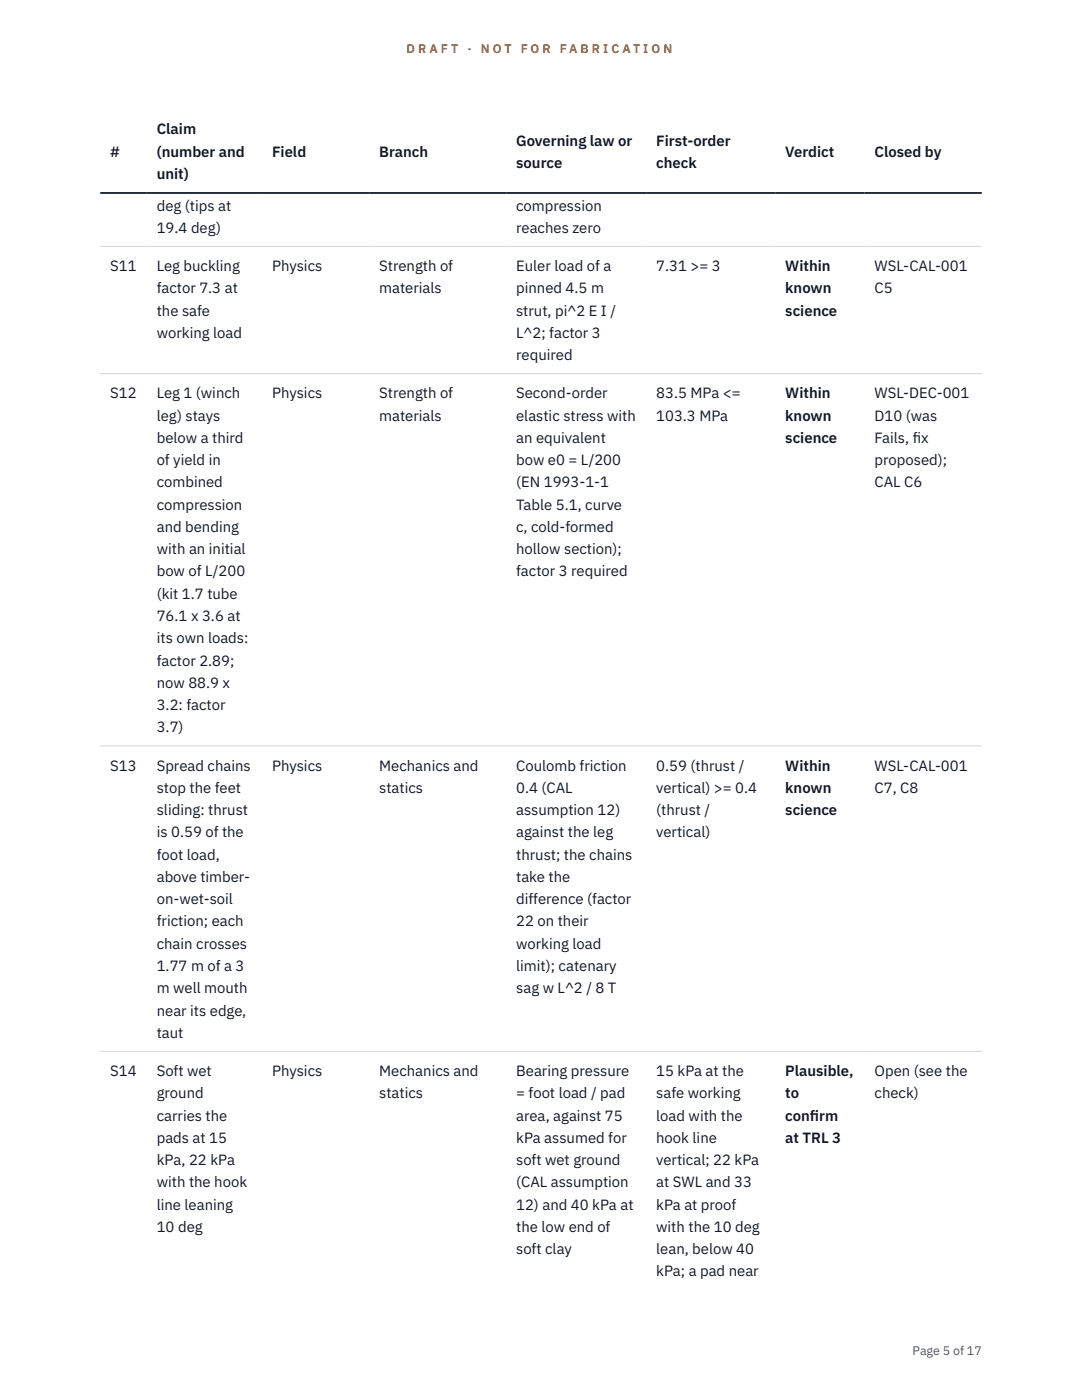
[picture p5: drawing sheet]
<svg xmlns="http://www.w3.org/2000/svg" width="216mm" height="279mm" viewBox="0 0 216 279" stroke-linecap="round" stroke-linejoin="round" font-family="sans-serif">
<defs><g id="words">
<g font-size="3" fill="#111827">
<text x="31.3" y="26.8">Claim</text>
<text x="103" y="29.1">Governing law or</text>
<text x="130.9" y="29.1">First-order</text>
<text x="22" y="31.3">#</text>
<text x="31.3" y="31.3">(number and</text>
<text x="31.3" y="35.7">unit)</text>
<text x="54.3" y="31.3">Field</text>
<text x="75.7" y="31.3">Branch</text>
<text x="103" y="33.5">source</text>
<text x="130.9" y="33.5">check</text>
<text x="156.7" y="31.3">Verdict</text>
<text x="174.5" y="31.3">Closed by</text>
<text x="31.3" y="42">deg (tips at</text>
<text x="31.3" y="46.5">19.4 deg)</text>
<text x="103" y="42">compression</text>
<text x="103" y="46.5">reaches zero</text>
<text x="22" y="54.1">S11</text>
<text x="31.3" y="54.1">Leg buckling</text>
<text x="31.3" y="58.5">factor 7.3 at</text>
<text x="54.3" y="54.1">Physics</text>
<text x="75.7" y="54.1">Strength of</text>
<text x="75.7" y="58.5">materials</text>
<text x="103" y="54.1">Euler load of a</text>
<text x="103" y="58.5">pinned 4.5 m</text>
<text x="130.9" y="54.1">7.31 &gt;= 3</text>
<text x="156.7" y="54.1">Within</text>
<text x="156.7" y="58.5">known</text>
<text x="174.5" y="54.1">WSL-CAL-001</text>
<text x="174.5" y="58.5">C5</text>
<text x="31.3" y="63">the safe</text>
<text x="103" y="63">strut, pi^2 E I /</text>
<text x="156.7" y="63">science</text>
<text x="31.3" y="67.4">working load</text>
<text x="103" y="67.4">L^2; factor 3</text>
<text x="103" y="71.9">required</text>
<text x="22" y="79.5">S12</text>
<text x="31.3" y="79.5">Leg 1 (winch</text>
<text x="31.3" y="83.9">leg) stays</text>
<text x="54.3" y="79.5">Physics</text>
<text x="75.7" y="79.5">Strength of</text>
<text x="75.7" y="83.9">materials</text>
<text x="103" y="79.5">Second-order</text>
<text x="103" y="83.9">elastic stress with</text>
<text x="130.9" y="79.5">83.5 MPa &lt;=</text>
<text x="130.9" y="83.9">103.3 MPa</text>
<text x="156.7" y="79.5">Within</text>
<text x="156.7" y="83.9">known</text>
<text x="174.5" y="79.5">WSL-DEC-001</text>
<text x="174.5" y="83.9">D10 (was</text>
<text x="31.3" y="88.4">below a third</text>
<text x="103" y="88.4">an equivalent</text>
<text x="156.7" y="88.4">science</text>
<text x="174.5" y="88.4">Fails, f</text>
<text x="182.1" y="88.4">ix</text>
<text x="31.3" y="92.8">of yield in</text>
<text x="103" y="92.8">bow e0 = L/200</text>
<text x="174.5" y="92.8">proposed);</text>
<text x="31.3" y="97.3">combined</text>
<text x="31.3" y="101.7">compression</text>
<text x="103" y="97.3">(EN 1993-1-1</text>
<text x="103" y="101.7">Table 5.1, curve</text>
<text x="174.5" y="97.3">CAL C6</text>
<text x="31.3" y="106.2">and bending</text>
<text x="103" y="106.2">c, cold-formed</text>
<text x="31.3" y="110.6">with an initial</text>
<text x="103" y="110.6">hollow section);</text>
<text x="31.3" y="115">bow of L/200</text>
<text x="31.3" y="119.5">(kit 1.7 tube</text>
<text x="103" y="115">factor 3 required</text>
<text x="31.3" y="123.9">76.1 x 3.6 at</text>
<text x="31.3" y="128.4">its own loads:</text>
<text x="31.3" y="132.8">factor 2.89;</text>
<text x="31.3" y="137.3">now 88.9 x</text>
<text x="31.3" y="141.7">3.2: factor</text>
<text x="31.3" y="146.2">3.7)</text>
<text x="22" y="153.8">S13</text>
<text x="31.3" y="153.8">Spread chains</text>
<text x="54.3" y="153.8">Physics</text>
<text x="75.7" y="153.8">Mechanics and</text>
<text x="103" y="153.8">Coulomb friction</text>
<text x="130.9" y="153.8">0.59 (thrust /</text>
<text x="156.7" y="153.8">Within</text>
<text x="174.5" y="153.8">WSL-CAL-001</text>
<text x="31.3" y="158.2">stop the feet</text>
<text x="75.7" y="158.2">statics</text>
<text x="103" y="158.2">0.4 (CAL</text>
<text x="130.9" y="158.2">vertical) &gt;= 0.4</text>
<text x="156.7" y="158.2">known</text>
<text x="174.5" y="158.2">C7, C8</text>
<text x="31.3" y="162.7">sliding: thrust</text>
<text x="31.3" y="167.1">is 0.59 of the</text>
<text x="103" y="162.7">assumption 12)</text>
<text x="103" y="167.1">against the leg</text>
<text x="130.9" y="162.7">(thrust /</text>
<text x="130.9" y="167.1">vertical)</text>
<text x="156.7" y="162.7">science</text>
<text x="31.3" y="171.6">foot load,</text>
<text x="103" y="171.6">thrust; the chains</text>
<text x="31.3" y="176">above timber-</text>
<text x="103" y="176">take the</text>
<text x="31.3" y="180.5">on-wet-soil</text>
<text x="31.3" y="184.9">friction; each</text>
<text x="103" y="180.5">difference (factor</text>
<text x="103" y="184.9">22 on their</text>
<text x="31.3" y="189.3">chain crosses</text>
<text x="103" y="189.3">working load</text>
<text x="31.3" y="193.8">1.77 m of a 3</text>
<text x="103" y="193.8">limit); catenary</text>
<text x="31.3" y="198.2">m well mouth</text>
<text x="31.3" y="202.7">near its edge,</text>
<text x="103" y="198.2">sag w L^2 / 8 T</text>
<text x="31.3" y="207.1">taut</text>
<text x="22" y="214.7">S14</text>
<text x="31.3" y="214.7">Soft wet</text>
<text x="54.3" y="214.7">Physics</text>
<text x="75.7" y="214.7">Mechanics and</text>
<text x="103" y="214.7">Bearing pressure</text>
<text x="130.9" y="214.7">15 kPa at the</text>
<text x="156.7" y="214.7">Plausible,</text>
<text x="174.5" y="214.7">Open (see the</text>
<text x="31.3" y="219.2">ground</text>
<text x="75.7" y="219.2">statics</text>
<text x="103" y="219.2">= foot load / pad</text>
<text x="130.9" y="219.2">safe working</text>
<text x="156.7" y="219.2">to</text>
<text x="174.5" y="219.2">check)</text>
<text x="31.3" y="223.6">carries the</text>
<text x="103" y="223.6">area, against 75</text>
<text x="130.9" y="223.6">load with the</text>
<text x="156.7" y="223.6">conf</text>
<text x="161.6" y="223.6">irm</text>
<text x="31.3" y="228.1">pads at 15</text>
<text x="31.3" y="232.5">kPa, 22 kPa</text>
<text x="103" y="228.1">kPa assumed for</text>
<text x="103" y="232.5">soft wet ground</text>
<text x="130.9" y="228.1">hook line</text>
<text x="130.9" y="232.5">vertical; 22 kPa</text>
<text x="156.7" y="228.1">at TRL 3</text>
<text x="31.3" y="237">with the hook</text>
<text x="103" y="237">(CAL assumption</text>
<text x="130.9" y="237">at SWL and 33</text>
<text x="31.3" y="241.4">line leaning</text>
<text x="31.3" y="245.9">10 deg</text>
<text x="103" y="241.4">12) and 40 kPa at</text>
<text x="103" y="245.9">the low end of</text>
<text x="130.9" y="241.4">kPa at proof</text>
<text x="130.9" y="245.9">with the 10 deg</text>
<text x="103" y="250.3">soft clay</text>
<text x="130.9" y="250.3">lean, below 40</text>
<text x="130.9" y="254.8">kPa; a pad near</text>
</g>
<g font-size="2.5" fill="#b45309">
<text x="81.1" y="10.5">D R A F T</text>
<text x="93.3" y="10.5">·</text>
<text x="95.9" y="10.5">N O T</text>
<text x="103.9" y="10.5">F O R</text>
<text x="111.7" y="10.5">F A B R I C A T I O N</text>
</g>
<text font-size="2.5" fill="#4b5563" x="182.1" y="270.3">Page 5 of 17</text>
</g></defs>
<path d="M20 49.2h175.9M20 74.6h175.9M20 148.9h175.9M20 209.8h175.9" fill="none" stroke="#d1d5db" stroke-width=".2"/>
<path d="M20 38.5h175.9" fill="none" stroke="#111827" stroke-width=".35"/>
<use href="#words"/>
</svg>
